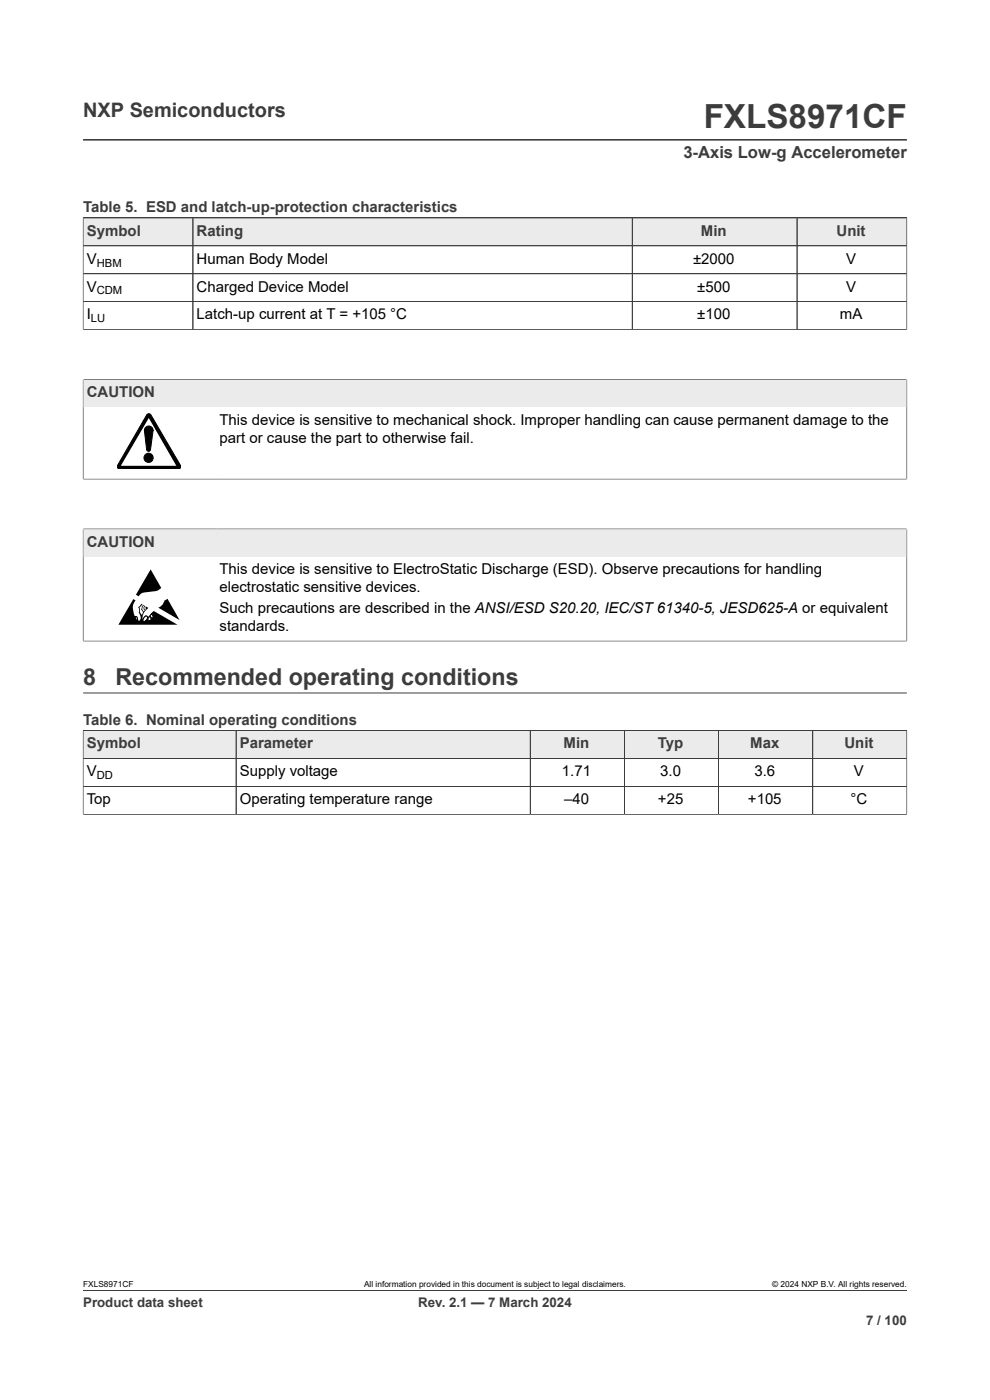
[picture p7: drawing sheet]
<svg xmlns="http://www.w3.org/2000/svg" width="210mm" height="297mm" viewBox="0 0 210 297" stroke-linecap="round" stroke-linejoin="round" font-family="sans-serif">
<defs><g id="words">
<text font-size="7.1" fill="#3c3c3c" x="149.3" y="27.2">FXLS8971CF</text>
<g font-size="4.9" fill="#3c3c3c">
<text x="17.6" y="145.2">8</text>
<text x="24.5" y="145.2">Recommended operating conditions</text>
</g>
<text font-size="4.2" fill="#3c3c3c" x="17.6" y="24.8">NXP Semiconductors</text>
<text font-size="3.5" fill="#3c3c3c" x="145" y="33.5">3-Axis Low-g Accelerometer</text>
<g font-size="3.2" fill="#3c3c3c">
<text x="17.6" y="45.1">Table 5. ESD and latch-up-protection characteristics</text>
<text x="18.4" y="50">Symbol</text>
<text x="41.7" y="50">Rating</text>
<text x="148.7" y="50">Min</text>
<text x="177.5" y="50">Unit</text>
<text x="18.4" y="84.3">CAUTION</text>
<text x="18.4" y="116">CAUTION</text>
<text x="17.6" y="153.8">Table 6. Nominal operating conditions</text>
<text x="18.4" y="158.8">Symbol</text>
<text x="50.9" y="158.8">Parameter</text>
<text x="119.6" y="158.8">Min</text>
<text x="139.6" y="158.8">Typ</text>
<text x="159.1" y="158.8">Max</text>
<text x="179.1" y="158.8">Unit</text>
</g>
<g font-size="3.2">
<text x="18.4" y="55.9">V</text>
<text x="41.7" y="55.9">Human Body Model</text>
<text x="147" y="55.9">±2000</text>
<text x="179.5" y="55.9">V</text>
<text x="18.4" y="61.9">V</text>
<text x="41.7" y="61.9">Charged Device Model</text>
<text x="147.9" y="61.9">±500</text>
<text x="179.5" y="61.9">V</text>
<text x="18.4" y="67.8">I</text>
<text x="41.7" y="67.8">Latch-up current at T = +105 °C</text>
<text x="147.9" y="67.8">±100</text>
<text x="178.2" y="67.8">mA</text>
<text x="46.6" y="90.1">This device is sensitive to mechanical shock. Improper handling can cause permanent damage to the</text>
<text x="46.6" y="93.9">part or cause the part to otherwise fail.</text>
<text x="46.6" y="121.8">This device is sensitive to ElectroStatic Discharge (ESD). Observe precautions for handling</text>
<text x="46.6" y="125.6">electrostatic sensitive devices.</text>
<text x="46.6" y="130">Such precautions are described in the ANSI/ESD S20.20, IEC/ST 61340-5, JESD625-A or equivalent</text>
<text x="46.6" y="133.9">standards.</text>
<text x="18.4" y="164.7">V</text>
<text x="50.9" y="164.7">Supply voltage</text>
<text x="119.2" y="164.7">1.71</text>
<text x="140.1" y="164.7">3.0</text>
<text x="160" y="164.7">3.6</text>
<text x="181.1" y="164.7">V</text>
<text x="18.4" y="170.6">Top</text>
<text x="50.9" y="170.6">Operating temperature range</text>
<text x="119.6" y="170.6">–40</text>
<text x="139.6" y="170.6">+25</text>
<text x="158.7" y="170.6">+105</text>
<text x="180.4" y="170.6">°C</text>
</g>
<g font-size="2.8" fill="#3c3c3c">
<text x="17.6" y="277.3">Product data sheet</text>
<text x="88.7" y="277.3">Rev. 2.1 — 7 March 2024</text>
<text x="183.7" y="281">7 / 100</text>
</g>
<g font-size="2.4">
<text x="20.5" y="56.5">HBM</text>
<text x="20.5" y="62.5">CDM</text>
<text x="19.3" y="68.4">LU</text>
<text x="20.5" y="165.3">DD</text>
</g>
<g font-size="1.8">
<text x="17.6" y="273.1">FXLS8971CF</text>
<text x="77.2" y="273.1">All information provided in this document is subject to legal disclaimers.</text>
<text x="163.8" y="273.1">© 2024 NXP B.V. All rights reserved.</text>
</g>
</g></defs>
<path d="M17.6 29.7h174.8M17.6 46.2h174.8" fill="none" stroke="#3c3c3c" stroke-width=".21"/>
<path d="M17.7 46.3h23.2v5.8h-23.2z" fill="#ebebeb"/>
<path d="M17.6 46.2h23.3v5.9h-23.3z" fill="none" stroke="#3c3c3c" stroke-width=".21"/>
<path d="M41 46.3h93v5.8h-93z" fill="#ebebeb"/>
<path d="M40.9 46.2h93.2v5.9h-93.2z" fill="none" stroke="#3c3c3c" stroke-width=".21"/>
<path d="M134.2 46.3h34.8v5.8h-34.8z" fill="#ebebeb"/>
<path d="M134.1 46.2h35v5.9h-35z" fill="none" stroke="#3c3c3c" stroke-width=".21"/>
<path d="M169.1 46.3h23.2v5.8h-23.2z" fill="#ebebeb"/>
<path d="M17.6 58.1h174.8M17.6 52.1h174.8M17.6 46.3v23.7M17.6 46.2h174.8v23.8M40.9 46.3v23.6M134.1 46.3v23.6M169.1 46.2v23.7M17.6 69.9h174.8M17.6 64h174.8M17.6 80.5h174.8M17.6 80.4v6M192.4 80.4v6" fill="none" stroke="#3c3c3c" stroke-width=".21"/>
<path d="M17.7 80.6h174.6v5.8h-174.6z" fill="#ebebeb"/>
<path d="M17.6 86.4v15.3M17.6 101.6h28.3" fill="none" stroke="#3c3c3c" stroke-width=".21"/>
<path d="M31.3 87.9l.3-.1 .4 .2 6.3 10.8v.3l-.2 .3-.3 .1h-12.4l-.4-.2-.1-.5z" fill="#000"/>
<path d="M31.3 87.9l.3-.1 .4 .2 6.3 10.8v.3l-.2 .3-.3 .1h-12.4l-.4-.2-.1-.5z" fill="none" stroke="#000" stroke-width=".21"/>
<path d="M31.6 88.7l5.8 10.1h-11.8z" fill="#fff"/>
<g fill="#000">
<path d="M30.9 90.6a.92 .92 0 0 1 1-.2 .92 .92 0 0 1 .6 .9l-.6 4a.42 .42 0 0 1-.4 .4 .42 .42 0 0 1-.4-.4l-.5-4z"/>
<circle cx="31.5" cy="97.1" r=".98"/>
</g>
<g fill="none" stroke="#000" stroke-width=".21">
<path d="M30.9 90.6a.92 .92 0 0 1 1-.2 .92 .92 0 0 1 .6 .9l-.6 4a.42 .42 0 0 1-.4 .4 .42 .42 0 0 1-.4-.4l-.5-4z"/>
<circle cx="31.5" cy="97.1" r=".98"/>
</g>
<path d="M17.6 80.6v21M17.7 80.5h174.6M192.4 80.6v21.1M17.6 112.2h174.8M17.6 112.1v6M17.7 101.6h174.7M192.4 112.1v6" fill="none" stroke="#3c3c3c" stroke-width=".21"/>
<path d="M17.7 112.3h174.6v5.8h-174.6z" fill="#ebebeb"/>
<path d="M17.6 118.1v18M17.6 136h28.3" fill="none" stroke="#3c3c3c" stroke-width=".21"/>
<path d="M28.3 127.1l.4 .3a3 3 0 0 0 0 3.3h.2a1.01 1.01 0 0 1 .5 1.1l.4-.4 .1-.3-.5-1.2a1.06 1.06 0 0 0-.1-1.1l.5-.4 .1-.3 1.5 .8-.1 .2a2.64 2.64 0 0 0-1.1 2.3l.1-.1a.88 .88 0 0 1 .8-.7l.4 .3 1.1-1.3 5 2.9h-12.5zM32 120.8l2.2 3.9-.3 .3a4.5 4.5 0 0 1-2.9 .6 1.81 1.81 0 0 0-1.6 .9l-.6-.3zM34.9 127.4l.6-.4 2.6 4.5-4.5-2.6a2.07 2.07 0 0 0 1.3-1.5z" fill="#000"/>
<path d="M28.6 130.8h.1a.75 .75 0 0 1 .6 1l-.4-.3z" fill="#fefefe"/>
<path d="M28.6 130.8h.1a.75 .75 0 0 1 .6 1l-.4-.3z" fill="none" stroke="#000" stroke-width=".21"/>
<path d="M30.6 130.9l.3-.2 .5 .3-.4 .6-.5 .3-.2-.4z" fill="#fefefe"/>
<path d="M30.6 130.9l.3-.2 .5 .3-.4 .6-.5 .3-.2-.4z" fill="none" stroke="#000" stroke-width=".21"/>
<g fill="#fefefe">
<path d="M30.1 128.2l.3 .1a1.04 1.04 0 0 0-.1 1.6l-.2 .6a1.68 1.68 0 0 1-.4-1.7z"/>
<path d="M30.2 128.7l.3-.3 .2 .1-.3 .3v.4l.3 .3-.2 .3-.1-.3a.51 .51 0 0 1-.2-.7z"/>
<path d="M30.8 128.6l.2 .1-.2 .3 .2 .2-.2 .2-.2-.3z"/>
<path d="M31.7 130.8l.3 .3v.5a.44 .44 0 0 1-.7-.2z"/>
</g>
<path d="M31.7 130.8l.3 .3v.5a.44 .44 0 0 1-.7-.2z" fill="none" stroke="#000" stroke-width=".21"/>
<path d="M32.2 130.2a.63 .63 0 0 1 0 .9l-.4-.5z" fill="#fefefe"/>
<path d="M32.2 130.2a.63 .63 0 0 1 0 .9l-.4-.5z" fill="none" stroke="#000" stroke-width=".21"/>
<path d="M17.6 112.3v23.6M17.7 112.2h174.6M192.4 112.3v23.8M17.7 136h174.7M17.6 155h174.8M17.6 147h174.8" fill="none" stroke="#3c3c3c" stroke-width=".21"/>
<path d="M17.7 155h32.3v5.8h-32.3z" fill="#ebebeb"/>
<path d="M17.6 155h32.5v5.9h-32.5z" fill="none" stroke="#3c3c3c" stroke-width=".21"/>
<path d="M50.2 155h62.2v5.8h-62.2z" fill="#ebebeb"/>
<path d="M50.1 155h62.4v5.9h-62.4z" fill="none" stroke="#3c3c3c" stroke-width=".21"/>
<path d="M112.6 155h19.8v5.8h-19.8z" fill="#ebebeb"/>
<path d="M112.5 155h20v5.9h-20z" fill="none" stroke="#3c3c3c" stroke-width=".21"/>
<path d="M132.5 155h19.9v5.8h-19.9z" fill="#ebebeb"/>
<path d="M132.5 155h19.9v5.9h-19.9z" fill="none" stroke="#3c3c3c" stroke-width=".21"/>
<path d="M152.5 155h19.8v5.8h-19.8z" fill="#ebebeb"/>
<path d="M152.4 155h20v5.9h-20z" fill="none" stroke="#3c3c3c" stroke-width=".21"/>
<path d="M172.5 155h19.8v5.8h-19.8z" fill="#ebebeb"/>
<path d="M17.6 155h174.8v17.8M17.6 155v17.8M50.1 155v17.8M112.5 155v17.8M132.5 155v17.8M152.4 155v17.8M172.4 155v17.8M17.6 172.8h174.8M17.6 160.9h174.8M17.6 166.8h174.8M17.6 273.8h174.8" fill="none" stroke="#3c3c3c" stroke-width=".21"/>
<use href="#words"/>
</svg>
